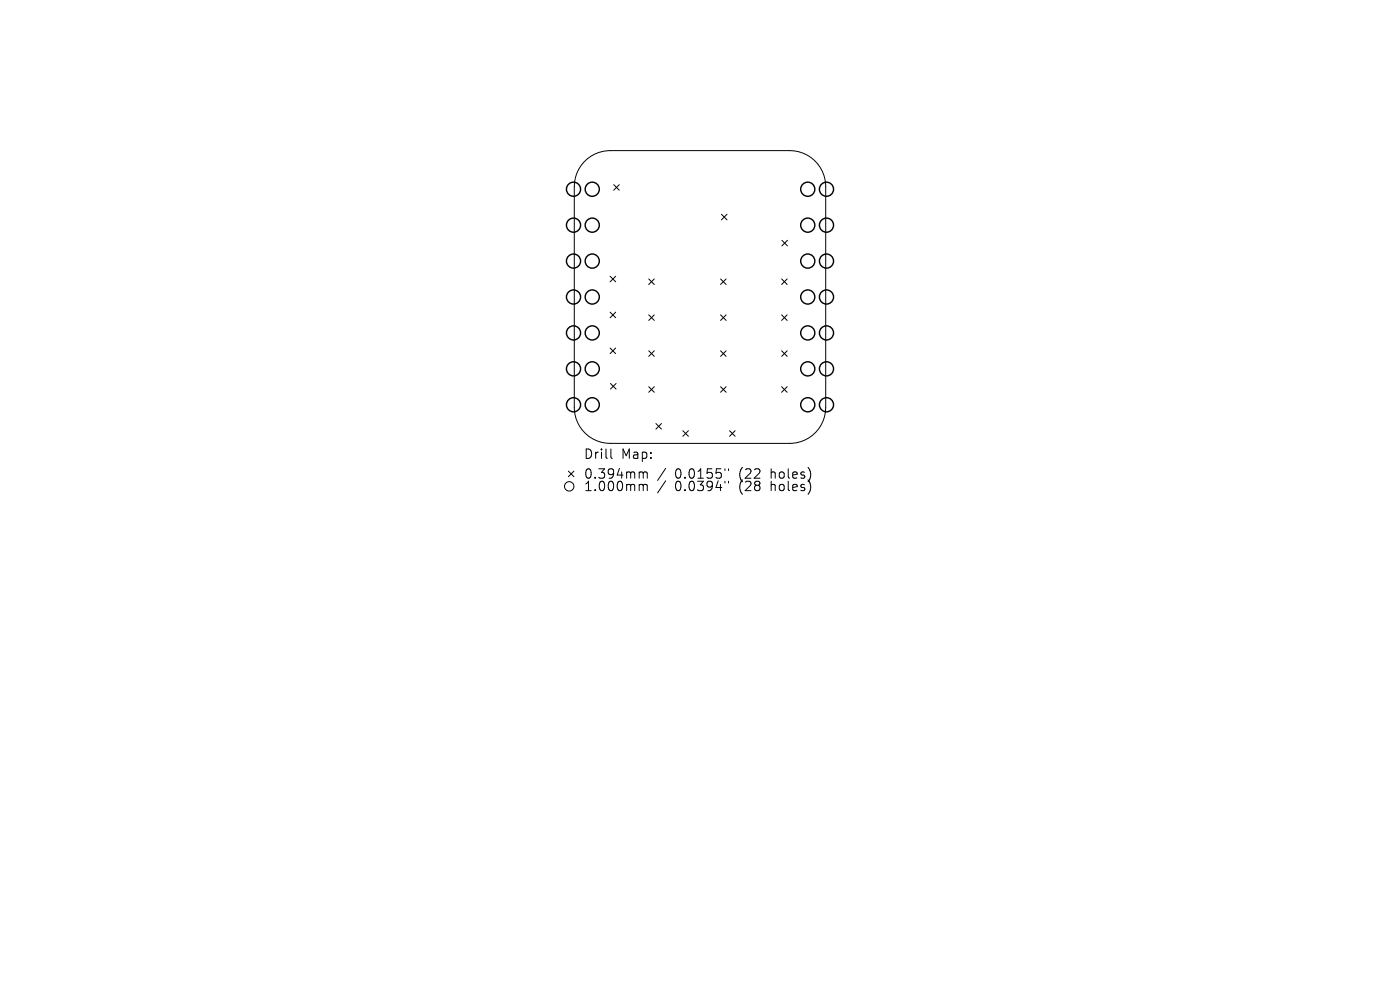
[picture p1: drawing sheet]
<svg xmlns="http://www.w3.org/2000/svg" width="297mm" height="210mm" viewBox="0 0 297 210" stroke-linecap="round" stroke-linejoin="round" font-family="sans-serif">
<defs><g id="words">
<g font-size="2.8">
<text x="123.8" y="97.6">Drill</text>
<text x="123.8" y="101.8">0.394mm</text>
<text x="131.8" y="97.6">Map:</text>
<text x="143.2" y="101.8">0.0155&quot;</text>
<text x="156.9" y="101.8">(22</text>
<text x="163.8" y="101.8">holes)</text>
<text x="123.8" y="104.5">1.000mm</text>
<text x="143.2" y="104.5">0.0394&quot;</text>
<text x="156.9" y="104.5">(28</text>
<text x="163.8" y="104.5">holes)</text>
</g>
</g></defs>
<g fill="none" stroke="#000" stroke-width=".21">
<path d="M123.9 34.4a7.6 7.6 0 0 1 5.6-2.4h38.1a7.6 7.6 0 0 1 7.6 7.6v46.8a7.6 7.6 0 0 1-7.6 7.7h-38.1a7.6 7.6 0 0 1-7.7-7.7v-46.8a7.6 7.6 0 0 1 2.1-5.2zM130.2 39.2l1.2 1.2M131.4 39.2l-1.2 1.2M129.4 58.6l1.2 1.2M130.6 58.6l-1.2 1.2M137.6 59.2l1.2 1.2M138.8 59.2l-1.2 1.2M152.9 59.2l1.1 1.2M153.1 45.5l1.1 1.1M154 59.2l-1.1 1.2M154.2 45.5l-1.1 1.1M165.8 59.2l1.2 1.2"/>
<path d="M165.9 51l1.2 1.2M167 59.2l-1.2 1.2M167.1 51l-1.2 1.2M129.4 73.8l1.2 1.2M129.4 66.2l1.2 1.2M130.6 73.8l-1.2 1.2M130.6 66.2l-1.2 1.2M137.6 66.8l1.2 1.2M137.6 74.4l1.2 1.2M138.8 66.8l-1.2 1.2M138.8 74.4l-1.2 1.2M152.9 74.4l1.1 1.2"/>
<path d="M152.9 66.8l1.1 1.2M154 66.8l-1.1 1.2M154 74.4l-1.1 1.2M165.8 66.8l1.2 1.2M165.8 74.4l1.2 1.2M167 66.8l-1.2 1.2M167 74.4l-1.2 1.2M120.6 99.9l1.2 1.2M121.8 99.9l-1.2 1.2M129.5 81.4l1.2 1.1M129.6 95.2v1.8l.3 .2M130.7 81.4l-1.2 1.1"/>
<path d="M137.6 82l1.2 1.2M138.8 82l-1.2 1.2M139.1 89.8l1.2 1.2M140.3 89.8l-1.2 1.2M141.2 99.3l-1.7 2.6M144.9 91.4l1.1 1.1M146 91.4l-1.1 1.1M152.9 82l1.1 1.2M153.8 99.4v.4M154 82l-1.1 1.2M154.6 99.4v.4M154.8 91.4l1.1 1.1"/>
<path d="M155.9 91.4l-1.1 1.1M165.8 82l1.2 1.2M167 82l-1.2 1.2M135.9 100.1l.5 .1 .1 .2M135.9 102.8h.3l.3 .2M136.5 100.4l.2-.3 .5 .1 .1 1.2M136.5 100.4v1M136.5 103v1.1M136.5 103l.2-.2h.5l.1 1.3M141.2 102l-1.7 2.6M153.8 102.1v.4M154.6 102.1v.4"/>
<circle cx="120.8" cy="103.2" r="1"/>
</g>
<g fill="none" stroke="#000" stroke-width=".3">
<circle cx="121.7" cy="55.4" r="1.5"/>
<circle cx="121.7" cy="47.8" r="1.5"/>
<circle cx="121.7" cy="40.1" r="1.5"/>
<circle cx="125.6" cy="40.1" r="1.5"/>
<circle cx="125.6" cy="55.4" r="1.5"/>
<circle cx="125.6" cy="47.8" r="1.5"/>
<circle cx="171.4" cy="55.4" r="1.5"/>
<circle cx="171.4" cy="40.1" r="1.5"/>
<circle cx="171.4" cy="47.8" r="1.5"/>
<circle cx="175.3" cy="47.8" r="1.5"/>
<circle cx="175.3" cy="40.1" r="1.5"/>
<circle cx="175.3" cy="55.4" r="1.5"/>
<circle cx="121.7" cy="78.2" r="1.5"/>
<circle cx="121.7" cy="63" r="1.5"/>
<circle cx="121.7" cy="70.6" r="1.5"/>
<circle cx="125.6" cy="63" r="1.5"/>
<circle cx="125.6" cy="78.2" r="1.5"/>
<circle cx="125.6" cy="70.6" r="1.5"/>
<circle cx="171.4" cy="70.6" r="1.5"/>
<circle cx="171.4" cy="78.2" r="1.5"/>
<circle cx="171.4" cy="63" r="1.5"/>
<circle cx="175.3" cy="70.6" r="1.5"/>
<circle cx="175.3" cy="78.2" r="1.5"/>
<circle cx="175.3" cy="63" r="1.5"/>
<circle cx="121.7" cy="85.9" r="1.5"/>
<circle cx="125.6" cy="85.9" r="1.5"/>
<circle cx="171.4" cy="85.9" r="1.5"/>
<circle cx="175.3" cy="85.9" r="1.5"/>
</g>
<use href="#words"/>
</svg>
